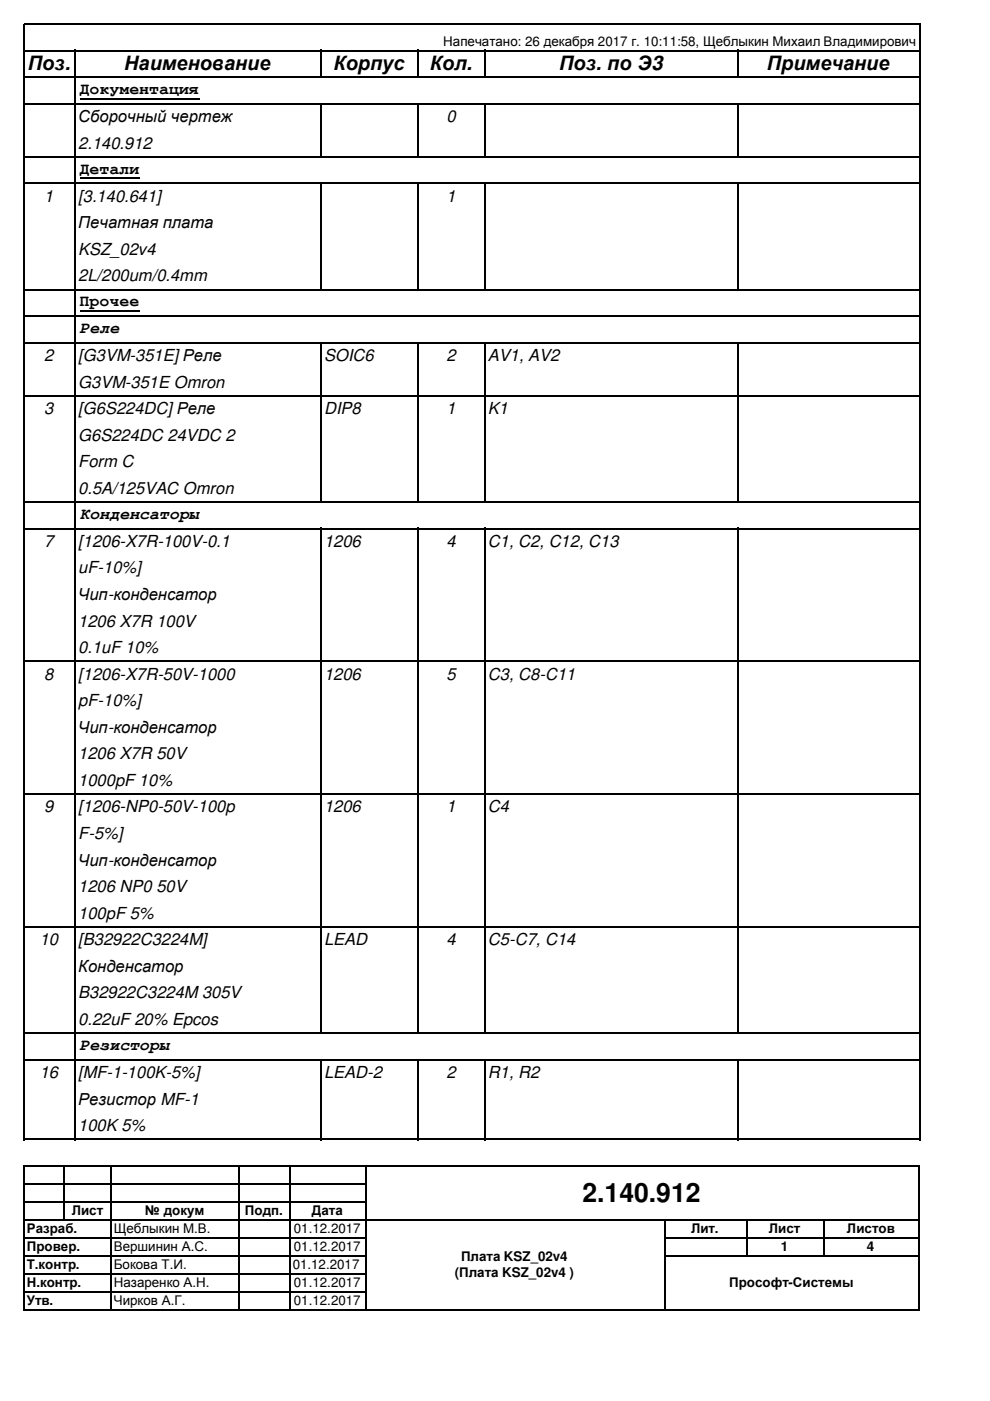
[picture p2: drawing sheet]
<svg xmlns="http://www.w3.org/2000/svg" width="210mm" height="297mm" viewBox="0 0 210 297" stroke-linecap="round" stroke-linejoin="round" font-family="sans-serif">
<defs><g id="words">
<text font-size="5.6" x="123.5" y="254.8">2.140.912</text>
<g font-size="4.2">
<text x="5.9" y="14.9">Поз.</text>
<text x="26.3" y="14.9">Наименование</text>
<text x="70.7" y="14.9">Корпус</text>
<text x="91.1" y="14.9">Кол.</text>
<text x="118.6" y="14.9">Поз. по Э3</text>
<text x="162.6" y="14.9">Примечание</text>
</g>
<g font-size="3.5">
<text x="16.9" y="19.9">Документация</text>
<text x="16.6" y="25.9">Сборочный чертеж</text>
<text x="94.7" y="25.9">0</text>
<text x="16.6" y="31.5">2.140.912</text>
<text x="16.9" y="36.8">Детали</text>
<text x="9.4" y="42.8">1</text>
<text x="16.6" y="42.8">[3.140.641]</text>
<text x="94.7" y="42.8">1</text>
<text x="16.6" y="48.4">Печатная плата</text>
<text x="16.6" y="54">KSZ_02v4</text>
<text x="16.6" y="59.6">2L/200um/0.4mm</text>
<text x="16.9" y="65">Прочее</text>
<text x="16.9" y="70.7">Реле</text>
<text x="9.4" y="76.5">2</text>
<text x="16.6" y="76.5">[G3VM-351E]Реле</text>
<text x="68.7" y="76.5">SOIC6</text>
<text x="94.7" y="76.5">2</text>
<text x="103.5" y="76.5">AV1, AV2</text>
<text x="16.6" y="82.2">G3VM-351E Omron</text>
<text x="9.4" y="87.8">3</text>
<text x="16.6" y="87.8">[G6S224DC]Реле</text>
<text x="68.7" y="87.8">DIP8</text>
<text x="94.7" y="87.8">1</text>
<text x="103.5" y="87.8">K1</text>
<text x="16.6" y="93.4">G6S224DC 24VDC 2</text>
<text x="16.6" y="99.1">Form C</text>
<text x="16.6" y="104.7">0.5A/125VAC Omron</text>
<text x="16.9" y="110.1">Конденсаторы</text>
<text x="9.4" y="116">7</text>
<text x="16.6" y="116">[1206-X7R-100V-0.1</text>
<text x="68.7" y="116">1206</text>
<text x="94.7" y="116">4</text>
<text x="103.5" y="116">C1, C2, C12, C13</text>
<text x="16.6" y="121.6">uF-10%]</text>
<text x="16.6" y="127.2">Чип-конденсатор</text>
<text x="16.6" y="132.8">1206 X7R 100V</text>
<text x="16.6" y="138.5">0.1uF 10%</text>
<text x="9.4" y="144.1">8</text>
<text x="16.6" y="144.1">[1206-X7R-50V-1000</text>
<text x="16.6" y="149.7">pF-10%]</text>
<text x="68.7" y="144.1">1206</text>
<text x="94.7" y="144.1">5</text>
<text x="103.5" y="144.1">C3, C8-C11</text>
<text x="16.6" y="155.4">Чип-конденсатор</text>
<text x="16.6" y="161">1206 X7R 50V</text>
<text x="16.6" y="166.6">1000pF 10%</text>
<text x="9.4" y="172.3">9</text>
<text x="16.6" y="172.3">[1206-NP0-50V-100p</text>
<text x="68.7" y="172.3">1206</text>
<text x="94.7" y="172.3">1</text>
<text x="103.5" y="172.3">C4</text>
<text x="16.6" y="177.9">F-5%]</text>
<text x="16.6" y="183.5">Чип-конденсатор</text>
<text x="16.6" y="189.1">1206 NP0 50V</text>
<text x="16.6" y="194.8">100pF 5%</text>
<text x="8.4" y="200.4">10</text>
<text x="16.6" y="200.4">[B32922C3224M]</text>
<text x="68.7" y="200.4">LEAD</text>
<text x="94.7" y="200.4">4</text>
<text x="103.5" y="200.4">C5-C7, C14</text>
<text x="16.6" y="206">Конденсатор</text>
<text x="16.6" y="211.7">B32922C3224M 305V</text>
<text x="16.6" y="217.3">0.22uF 20% Epcos</text>
<text x="16.9" y="222.7">Резисторы</text>
<text x="8.4" y="228.6">16</text>
<text x="16.6" y="228.6">[MF-1-100K-5%]</text>
<text x="68.7" y="228.6">LEAD-2</text>
<text x="94.7" y="228.6">2</text>
<text x="103.5" y="228.6">R1, R2</text>
<text x="16.6" y="234.2">Резистор MF-1</text>
<text x="16.6" y="239.8">100K 5%</text>
</g>
<g font-size="2.8">
<text x="94" y="9.7">Напечатано: 26 декабря 2017 г. 10:11:58, Щеблыкин Михаил Владимирович</text>
<text x="15.2" y="257.6">Лист</text>
<text x="30.7" y="257.6">№ докум</text>
<text x="51.9" y="257.6">Подп.</text>
<text x="66.1" y="257.6">Дата</text>
<text x="5.7" y="261.4">Разраб.</text>
<text x="24.1" y="261.4">Щеблыкин М.В.</text>
<text x="62.3" y="261.4">01.12.2017</text>
<text x="146.5" y="261.4">Лит.</text>
<text x="163" y="261.4">Лист</text>
<text x="179.6" y="261.4">Листов</text>
<text x="5.7" y="265.2">Провер.</text>
<text x="5.7" y="269">Т.контр.</text>
<text x="24.1" y="265.2">Вершинин А.С.</text>
<text x="24.1" y="269">Бокова Т.И.</text>
<text x="62.1" y="269">01.12.2017</text>
<text x="62.3" y="265.2">01.12.2017</text>
<text x="97.7" y="267.3">Плата KSZ_02v4</text>
<text x="165.6" y="265.2">1</text>
<text x="183.8" y="265.2">4</text>
<text x="5.7" y="272.8">Н.контр.</text>
<text x="24.1" y="272.8">Назаренко А.Н.</text>
<text x="62.3" y="272.8">01.12.2017</text>
<text x="96.4" y="270.7">(Плата KSZ_02v4 )</text>
<text x="154.6" y="272.8">Прософт-Системы</text>
<text x="5.7" y="276.6">Утв.</text>
<text x="24.1" y="276.6">Чирков А.Г.</text>
<text x="62.3" y="276.6">01.12.2017</text>
</g>
</g></defs>
<path d="M5 5.1h190.2M5.1 5v236.8M5.1 247.1v30.8" fill="none" stroke="#000" stroke-width=".3"/>
<g fill="none" stroke="#000" stroke-width=".34">
<path d="M5 10.8h190.2M5 16.4h190.2M16 10.6v231.2M68.1 10.6v6M88.7 10.6v6M102.8 10.6v6M156.5 10.6v6M195 5v236.8M5 22h190.2M5 33.3h190.2M5 38.9h190.2M16.9 20.9h25.4"/>
<path d="M16.9 37.8h12.7M68.1 21.8v11.6M68.1 38.7v22.9M88.7 21.8v11.6M88.7 38.7v22.9M102.8 21.8v11.6M102.8 38.7v22.9M156.5 21.8v11.6M156.5 38.7v22.9M5 61.4h190.2M5 67.1h190.2M5 72.7h190.2"/>
<path d="M16.9 66h12.7M68.1 72.5v34.1M88.7 72.5v34.1M102.8 72.5v34.1M156.5 72.5v34.1M5 83.9h190.2M5 106.5h190.2M5 112.1h190.2M68.1 111.9v107.3M88.7 111.9v107.3M102.8 111.9v107.3M156.5 111.9v107.3"/>
<path d="M5 140.2h190.2M5 168.4h190.2M5 196.6h190.2M5 219.1h190.2M5 224.7h190.2M68.1 224.5v17.3M88.7 224.5v17.3M102.8 224.5v17.3M156.5 224.5v17.3M5 241.6h190.2M5 247.2h190M5 251h72.7"/>
<path d="M5 258.7h190M5 254.8h72.7M13.7 247.1v11.7M23.6 247.1v30.8M50.7 247.1v30.8M61.6 247.1v30.8M77.5 247.1v30.8M140.9 258.5v19.4M158.3 258.5v7.9M174.7 258.5v7.9M194.8 247.1v30.8M5 262.5h72.7"/>
<path d="M5 277.7h190M5 266.3h72.7M5 270.1h72.7M5 273.9h72.7M140.8 262.5h54.2M140.8 266.3h54.2"/>
</g>
<use href="#words"/>
</svg>
